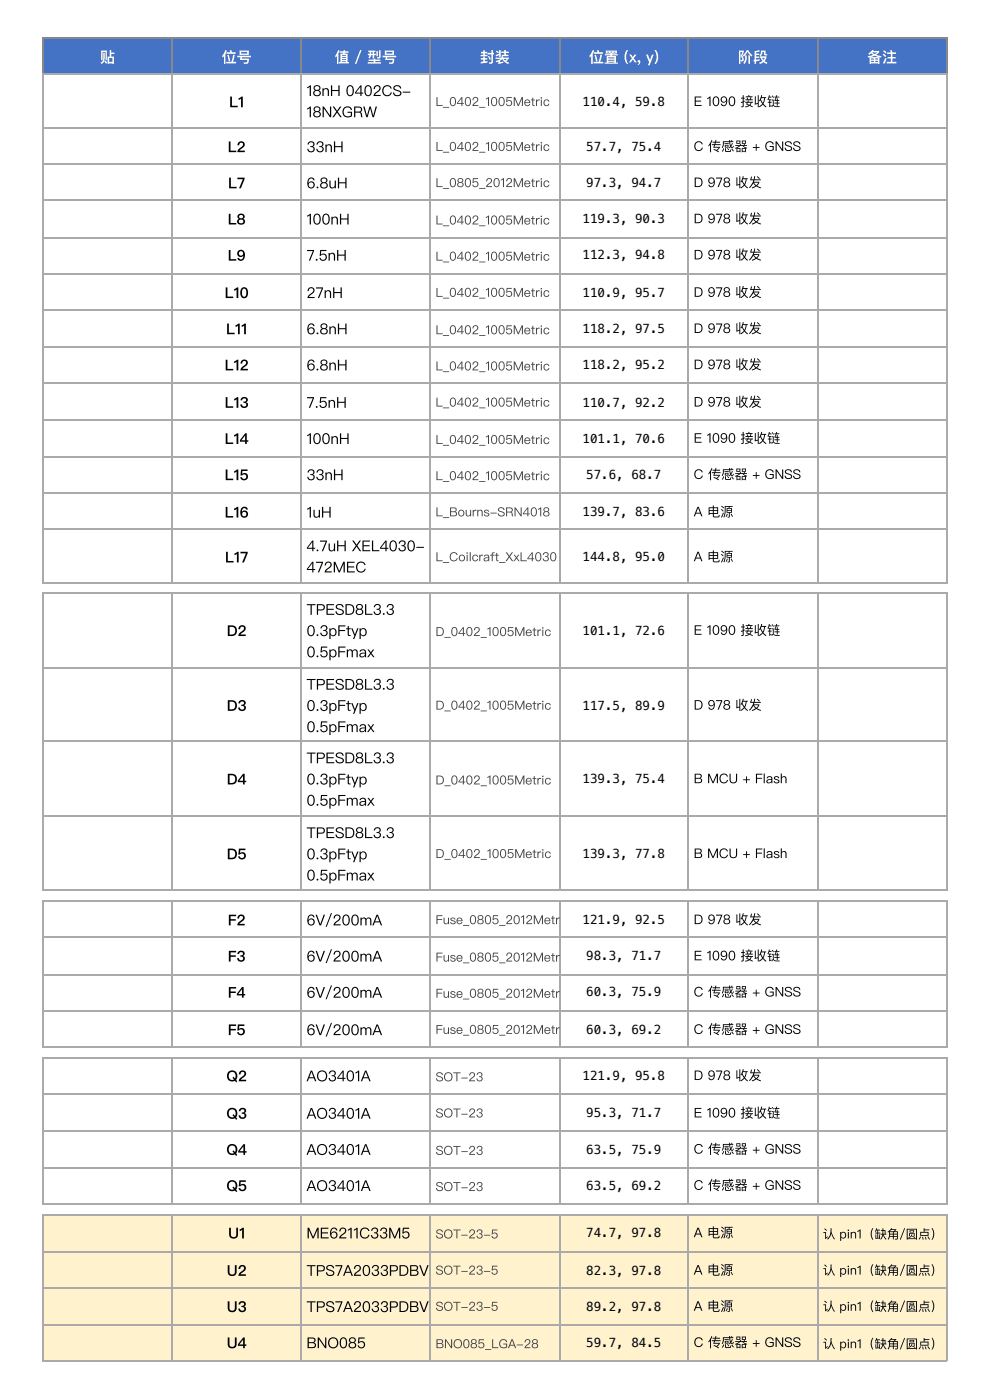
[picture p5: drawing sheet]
<svg xmlns="http://www.w3.org/2000/svg" width="210mm" height="297mm" viewBox="0 0 210 297" stroke-linecap="round" stroke-linejoin="round" font-family="sans-serif">
<defs><g id="words">
<g font-size="3.2" fill="#fff">
<text x="21.2" y="13.2">贴</text>
<text x="47" y="13.2">位号</text>
<text x="70.9" y="13.2">值 / 型号</text>
<text x="101.7" y="13.2">封装</text>
<text x="124.9" y="13.2">位置 (x, y)</text>
<text x="156.5" y="13.2">阶段</text>
<text x="183.8" y="13.2">备注</text>
</g>
<g font-size="3.2">
<text x="48.6" y="22.8">L1</text>
<text x="65" y="20.4">18nH 0402CS-</text>
<text x="65" y="24.9">18NXGRW</text>
<text x="48.3" y="32.3">L2</text>
<text x="65" y="32.3">33nH</text>
<text x="48.4" y="40">L7</text>
<text x="65" y="40">6.8uH</text>
<text x="48.3" y="47.6">L8</text>
<text x="65" y="47.6">100nH</text>
<text x="48.3" y="55.3">L9</text>
<text x="65" y="55.3">7.5nH</text>
<text x="47.6" y="63.2">L10</text>
<text x="65" y="63.2">27nH</text>
<text x="47.9" y="70.9">L11</text>
<text x="65" y="70.9">6.8nH</text>
<text x="47.6" y="78.6">L12</text>
<text x="65" y="78.6">6.8nH</text>
<text x="47.6" y="86.5">L13</text>
<text x="65" y="86.5">7.5nH</text>
<text x="47.6" y="94.2">L14</text>
<text x="65" y="94.2">100nH</text>
<text x="47.6" y="101.9">L15</text>
<text x="65" y="101.9">33nH</text>
<text x="47.6" y="109.8">L16</text>
<text x="65" y="109.8">1uH</text>
<text x="47.7" y="119.3">L17</text>
<text x="65" y="116.9">4.7uH XEL4030-</text>
<text x="65" y="121.4">472MEC</text>
<text x="65" y="130.4">TPESD8L3.3</text>
<text x="48.1" y="134.9">D2</text>
<text x="65" y="134.9">0.3pFtyp</text>
<text x="65" y="139.4">0.5pFmax</text>
<text x="65" y="146.3">TPESD8L3.3</text>
<text x="48.1" y="150.8">D3</text>
<text x="65" y="150.8">0.3pFtyp</text>
<text x="65" y="155.3">0.5pFmax</text>
<text x="65" y="161.9">TPESD8L3.3</text>
<text x="48.1" y="166.4">D4</text>
<text x="65" y="166.4">0.3pFtyp</text>
<text x="65" y="170.9">0.5pFmax</text>
<text x="65" y="177.8">TPESD8L3.3</text>
<text x="48.1" y="182.3">D5</text>
<text x="65" y="182.3">0.3pFtyp</text>
<text x="65" y="186.8">0.5pFmax</text>
<text x="48.3" y="196.3">F2</text>
<text x="65" y="196.3">6V/200mA</text>
<text x="48.3" y="204">F3</text>
<text x="65" y="204">6V/200mA</text>
<text x="48.3" y="211.7">F4</text>
<text x="65" y="211.7">6V/200mA</text>
<text x="48.3" y="219.6">F5</text>
<text x="65" y="219.6">6V/200mA</text>
<text x="48" y="229.4">Q2</text>
<text x="65" y="229.4">AO3401A</text>
<text x="48" y="237.3">Q3</text>
<text x="65" y="237.3">AO3401A</text>
<text x="48" y="245">Q4</text>
<text x="65" y="245">AO3401A</text>
<text x="48" y="252.7">Q5</text>
<text x="65" y="252.7">AO3401A</text>
<text x="48.4" y="262.7">U1</text>
<text x="65" y="262.7">ME6211C33M5</text>
<text x="48.1" y="270.7">U2</text>
<text x="65" y="270.7">TPS7A2033PDBV</text>
<text x="48.1" y="278.3">U3</text>
<text x="65" y="278.3">TPS7A2033PDBV</text>
<text x="48.1" y="286">U4</text>
<text x="65" y="286">BNO085</text>
</g>
<g font-size="2.8">
<text x="147.1" y="22.5">E 1090 接收链</text>
<text x="147.1" y="32">C 传感器 + GNSS</text>
<text x="147.1" y="39.7">D 978 收发</text>
<text x="147.1" y="47.4">D 978 收发</text>
<text x="147.1" y="55">D 978 收发</text>
<text x="147.1" y="63">D 978 收发</text>
<text x="147.1" y="70.6">D 978 收发</text>
<text x="147.1" y="78.3">D 978 收发</text>
<text x="147.1" y="86.3">D 978 收发</text>
<text x="147.1" y="93.9">E 1090 接收链</text>
<text x="147.1" y="101.6">C 传感器 + GNSS</text>
<text x="147.1" y="109.5">A 电源</text>
<text x="147.1" y="119.1">A 电源</text>
<text x="147.1" y="134.7">E 1090 接收链</text>
<text x="147.1" y="150.5">D 978 收发</text>
<text x="147.1" y="166.2">B MCU + Flash</text>
<text x="147.1" y="182">B MCU + Flash</text>
<text x="147.1" y="196.1">D 978 收发</text>
<text x="147.1" y="203.7">E 1090 接收链</text>
<text x="147.1" y="211.4">C 传感器 + GNSS</text>
<text x="147.1" y="219.3">C 传感器 + GNSS</text>
<text x="147.1" y="229.1">D 978 收发</text>
<text x="147.1" y="237.1">E 1090 接收链</text>
<text x="147.1" y="244.7">C 传感器 + GNSS</text>
<text x="147.1" y="252.4">C 传感器 + GNSS</text>
<text x="147.1" y="262.5">A 电源</text>
<text x="147.1" y="270.4">A 电源</text>
<text x="147.1" y="278.1">A 电源</text>
<text x="147.1" y="285.8">C 传感器 + GNSS</text>
</g>
<g font-size="2.6" fill="#444">
<text x="92.3" y="22.5">L_0402_1005Metric</text>
<text x="92.3" y="32">L_0402_1005Metric</text>
<text x="92.3" y="39.7">L_0805_2012Metric</text>
<text x="92.3" y="47.6">L_0402_1005Metric</text>
<text x="92.3" y="55.3">L_0402_1005Metric</text>
<text x="92.3" y="63">L_0402_1005Metric</text>
<text x="92.3" y="70.9">L_0402_1005Metric</text>
<text x="92.3" y="78.6">L_0402_1005Metric</text>
<text x="92.3" y="86.3">L_0402_1005Metric</text>
<text x="92.3" y="94.2">L_0402_1005Metric</text>
<text x="92.3" y="101.9">L_0402_1005Metric</text>
<text x="92.3" y="109.5">L_Bourns-SRN4018</text>
<text x="92.3" y="119.1">L_Coilcraft_XxL4030</text>
<text x="92.3" y="134.9">D_0402_1005Metric</text>
<text x="92.3" y="150.5">D_0402_1005Metric</text>
<text x="92.3" y="166.4">D_0402_1005Metric</text>
<text x="92.3" y="182">D_0402_1005Metric</text>
<text x="92.3" y="196.1">Fuse_0805_2012Metr</text>
<text x="92.3" y="204">Fuse_0805_2012Metr</text>
<text x="92.3" y="211.7">Fuse_0805_2012Metr</text>
<text x="92.3" y="219.3">Fuse_0805_2012Metr</text>
<text x="92.3" y="229.4">SOT-23</text>
<text x="92.3" y="237.1">SOT-23</text>
<text x="92.3" y="245">SOT-23</text>
<text x="92.3" y="252.7">SOT-23</text>
<text x="92.3" y="262.7">SOT-23-5</text>
<text x="92.3" y="270.4">SOT-23-5</text>
<text x="92.3" y="278.1">SOT-23-5</text>
<text x="92.3" y="286">BNO085_LGA-28</text>
</g>
<g font-size="2.6">
<text x="123.5" y="22.5">110.4, 59.8</text>
<text x="124.3" y="32">57.7, 75.4</text>
<text x="124.3" y="39.7">97.3, 94.7</text>
<text x="123.5" y="47.4">119.3, 90.3</text>
<text x="123.5" y="55">112.3, 94.8</text>
<text x="123.5" y="63">110.9, 95.7</text>
<text x="123.5" y="70.6">118.2, 97.5</text>
<text x="123.5" y="78.3">118.2, 95.2</text>
<text x="123.5" y="86.3">110.7, 92.2</text>
<text x="123.5" y="93.9">101.1, 70.6</text>
<text x="124.3" y="101.6">57.6, 68.7</text>
<text x="123.5" y="109.5">139.7, 83.6</text>
<text x="123.5" y="119.1">144.8, 95.0</text>
<text x="123.5" y="134.7">101.1, 72.6</text>
<text x="123.5" y="150.5">117.5, 89.9</text>
<text x="123.5" y="166.2">139.3, 75.4</text>
<text x="123.5" y="182">139.3, 77.8</text>
<text x="123.5" y="196.1">121.9, 92.5</text>
<text x="124.3" y="203.7">98.3, 71.7</text>
<text x="124.3" y="211.4">60.3, 75.9</text>
<text x="124.3" y="219.3">60.3, 69.2</text>
<text x="123.5" y="229.1">121.9, 95.8</text>
<text x="124.3" y="237.1">95.3, 71.7</text>
<text x="124.3" y="244.7">63.5, 75.9</text>
<text x="124.3" y="252.4">63.5, 69.2</text>
<text x="124.3" y="262.5">74.7, 97.8</text>
<text x="174.4" y="262.7">认 pin1（缺角/圆点）</text>
<text x="124.3" y="270.4">82.3, 97.8</text>
<text x="174.4" y="270.4">认 pin1（缺角/圆点）</text>
<text x="124.3" y="278.1">89.2, 97.8</text>
<text x="174.4" y="278.1">认 pin1（缺角/圆点）</text>
<text x="124.3" y="285.8">59.7, 84.5</text>
<text x="174.4" y="286">认 pin1（缺角/圆点）</text>
</g>
</g></defs>
<g fill="#4472c4">
<path d="M9.3 8.2h27.2v7.7h-27.2z"/>
<path d="M36.5 8.2h27.3v7.7h-27.3z"/>
<path d="M63.8 8.2h27.5v7.7h-27.5z"/>
<path d="M91.3 8.2h27.2v7.7h-27.2z"/>
<path d="M118.5 8.2h27.5v7.7h-27.5z"/>
<path d="M146 8.2h27.3v7.7h-27.3z"/>
<path d="M173.3 8.2h27.5v7.7h-27.5z"/>
</g>
<g fill="#fff2cc">
<path d="M9.3 257.9h27v7.5h-27z"/>
<path d="M36.5 257.9h27.3v7.5h-27.3z"/>
<path d="M64 257.9h27.1v7.5h-27.1z"/>
<path d="M91.3 257.9h27.2v7.5h-27.2z"/>
<path d="M118.7 257.9h27.1v7.5h-27.1z"/>
<path d="M146 257.9h27.3v7.5h-27.3z"/>
<path d="M173.5 257.9h27.1v7.5h-27.1z"/>
<path d="M9.3 265.6h27v7.5h-27z"/>
<path d="M36.5 265.6h27.3v7.5h-27.3z"/>
<path d="M64 265.6h27.1v7.5h-27.1z"/>
<path d="M91.3 265.6h27.2v7.5h-27.2z"/>
<path d="M118.7 265.6h27.1v7.5h-27.1z"/>
<path d="M146 265.6h27.3v7.5h-27.3z"/>
<path d="M173.5 265.6h27.1v7.5h-27.1z"/>
<path d="M9.3 273.3h27v7.7h-27z"/>
<path d="M36.5 273.3h27.3v7.7h-27.3z"/>
<path d="M64 273.3h27.1v7.7h-27.1z"/>
<path d="M91.3 273.3h27.2v7.7h-27.2z"/>
<path d="M118.7 273.3h27.1v7.7h-27.1z"/>
<path d="M146 273.3h27.3v7.7h-27.3z"/>
<path d="M173.5 273.3h27.1v7.7h-27.1z"/>
<path d="M9.3 281.2h27v7.5h-27z"/>
<path d="M36.5 281.2h27.3v7.5h-27.3z"/>
<path d="M64 281.2h27.1v7.5h-27.1z"/>
<path d="M91.3 281.2h27.2v7.5h-27.2z"/>
<path d="M118.7 281.2h27.1v7.5h-27.1z"/>
<path d="M146 281.2h27.3v7.5h-27.3z"/>
<path d="M173.5 281.2h27.1v7.5h-27.1z"/>
</g>
<path d="M9 8.1h191.8M9 15.7h191.8M9.1 7.9v8M36.4 7.9v8M63.9 7.9v8M91.1 7.9v8M118.7 7.9v8M145.9 7.9v8M173.4 7.9v8M200.7 7.9v8" fill="none" stroke="#888" stroke-width=".26"/>
<g fill="none" stroke="#aaa" stroke-width=".26">
<path d="M9 15.7h191.8M9.1 15.6v108.2M36.4 15.6v108.2M63.9 15.6v108.2M91.1 15.6v108.2M118.7 15.6v108.2M145.9 15.6v108.2M173.4 15.6v108.2M200.7 15.6v108.2M9 27.1h191.8M9 34.8h191.8M9 42.5h191.8"/>
<path d="M9 50.4h191.8M9 58.1h191.8M9 65.7h191.8M9 73.7h191.8M9 81.4h191.8M9 89h191.8M9 97h191.8M9 104.6h191.8M9 112.3h191.8M9 123.7h191.8M9 125.8h191.8M9.1 125.7v63.2"/>
<path d="M36.4 125.7v63.2M63.9 125.7v63.2M91.1 125.7v63.2M118.7 125.7v63.2M145.9 125.7v63.2M173.4 125.7v63.2M200.7 125.7v63.2M9 141.7h191.8M9 157.3h191.8M9 173.2h191.8M9 188.8h191.8M9 191.2h191.8"/>
<path d="M9 198.8h191.8M9.1 191v31.3M36.4 191v31.3M63.9 191v31.3M91.1 191v31.3M118.7 191v31.3M145.9 191v31.3M173.4 191v31.3M200.7 191v31.3M9 206.8h191.8M9 214.4h191.8M9 222.1h191.8"/>
<path d="M9 224.5h191.8M9 232.2h191.8M9 239.8h191.8M9.1 224.4v31.2M36.4 224.4v31.2M63.9 224.4v31.2M91.1 224.4v31.2M118.7 224.4v31.2M145.9 224.4v31.2M173.4 224.4v31.2M200.7 224.4v31.2M9 247.8h191.8"/>
<path d="M9 255.5h191.8M9 257.8h191.8M9.1 257.7v31M36.4 257.7v31M63.9 257.7v31M91.1 257.7v31M118.7 257.7v31M145.9 257.7v31M173.4 257.7v31M200.7 257.7v31M9 265.5h191.8M9 273.2h191.8"/>
<path d="M9 281.1h191.8M9 288.8h191.8"/>
</g>
<use href="#words"/>
</svg>
